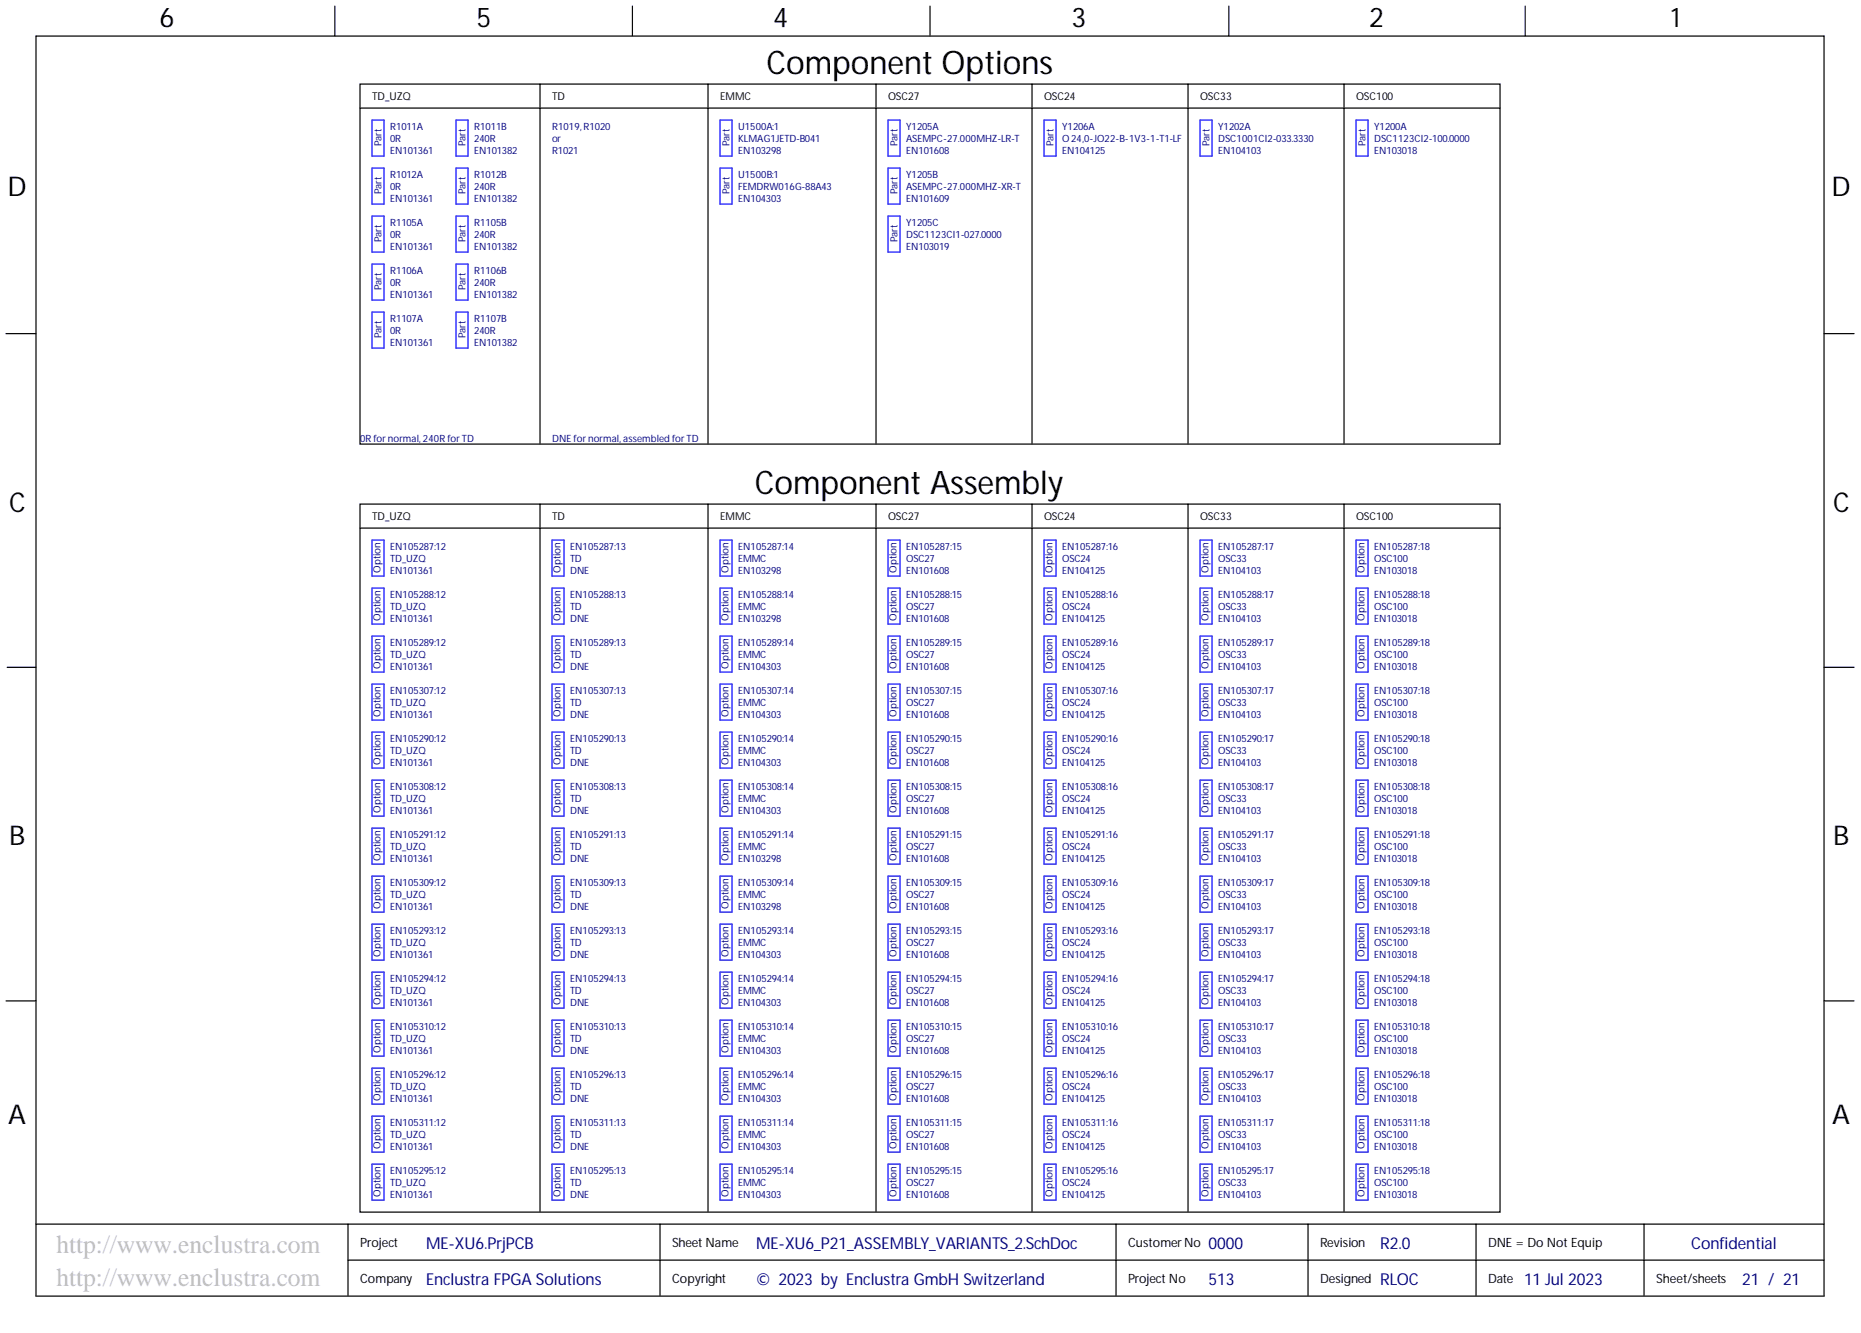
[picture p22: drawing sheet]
<svg xmlns="http://www.w3.org/2000/svg" width="393mm" height="282mm" viewBox="0 0 393 282" stroke-linecap="round" stroke-linejoin="round" font-family="sans-serif">
<defs><g id="words">
<g font-size="6.9">
<text x="162" y="15.6">Component Options</text>
<text x="159.5" y="104.4">Component Assembly</text>
</g>
<g font-size="5.8">
<text x="33.7" y="5.7">6</text>
<text x="100.7" y="5.7">5</text>
<text x="163.4" y="5.7">4</text>
<text x="226.5" y="5.7">3</text>
<text x="289.4" y="5.7">2</text>
<text x="353.1" y="5.7">1</text>
<text x="1.6" y="41.5">D</text>
<text x="387.1" y="41.5">D</text>
<text x="1.9" y="108.2">C</text>
<text x="387.5" y="108.2">C</text>
<text x="1.9" y="178.7">B</text>
<text x="387.5" y="178.7">B</text>
<text x="1.7" y="237.6">A</text>
<text x="387.2" y="237.6">A</text>
</g>
<g font-size="5.5" fill="#c0c0c0">
<text x="11.9" y="265">http://www.enclustra.com</text>
<text x="11.9" y="271.9">http://www.enclustra.com</text>
</g>
<g font-size="3.5" fill="#000080">
<text x="90" y="264.1">ME-XU6.PrjPCB</text>
<text x="159.8" y="264.1">ME-XU6_P21_ASSEMBLY_VARIANTS_2.SchDoc</text>
<text x="255.4" y="264.1">0000</text>
<text x="357.5" y="264.1">Confidential</text>
<text x="90" y="271.7">Enclustra FPGA Solutions</text>
<text x="159.8" y="271.7">© 2023 by Enclustra GmbH Switzerland</text>
<text x="255.4" y="271.7">513</text>
<text x="291.7" y="271.7">RLOC</text>
<text x="322.1" y="271.7">11 Jul 2023</text>
<text x="368.2" y="271.7">21 / 21</text>
</g>
<text font-size="3.5" fill="#00007c" x="291.7" y="264.1">R2.0</text>
<g font-size="2.7">
<text x="76.1" y="263.8">Project</text>
<text x="142" y="263.8">Sheet Name</text>
<text x="238.4" y="263.8">CustomerNo</text>
<text x="279" y="263.8">Revision</text>
<text x="314.5" y="263.8">DNE = Do Not Equip</text>
<text x="76.1" y="271.4">Company</text>
<text x="142" y="271.4">Copyright</text>
<text x="238.4" y="271.4">Project No</text>
<text x="279" y="271.4">Designed</text>
<text x="314.5" y="271.4">Date</text>
<text x="350" y="271.4">Sheet/sheets</text>
</g>
<g font-size="2.3">
<text x="78.6" y="21.2">TD_UZQ</text>
<text x="116.7" y="21.2">TD</text>
<text x="152.2" y="21.2">EMMC</text>
<text x="187.7" y="21.2">OSC27</text>
<text x="220.7" y="21.2">OSC24</text>
<text x="253.6" y="21.2">OSC33</text>
<text x="286.6" y="21.2">OSC100</text>
<text x="78.6" y="110.1">TD_UZQ</text>
<text x="116.7" y="110.1">TD</text>
<text x="152.2" y="110.1">EMMC</text>
<text x="187.7" y="110.1">OSC27</text>
<text x="220.7" y="110.1">OSC24</text>
<text x="253.6" y="110.1">OSC33</text>
<text x="286.6" y="110.1">OSC100</text>
</g>
<g font-size="2.1" fill="#000080">
<text x="82.4" y="27.4">R1011A</text>
<text x="82.4" y="30">0R</text>
<text x="100.2" y="27.4">R1011B</text>
<text x="100.2" y="30">240R</text>
<text x="116.7" y="27.4">R1019,R1020</text>
<text x="116.7" y="30">or</text>
<text x="156" y="27.4">U1500A:1</text>
<text x="156" y="30">KLMAG1JETD-B041</text>
<text x="191.5" y="27.4">Y1205A</text>
<text x="191.5" y="30">ASEMPC-27.000MHZ-LR-T</text>
<text x="224.5" y="27.4">Y1206A</text>
<text x="224.5" y="30">O24,0-JO22-B-1V3-1-T1-LF</text>
<text x="257.4" y="27.4">Y1202A</text>
<text x="257.4" y="30">DSC1001CI2-033.3330</text>
<text x="290.4" y="27.4">Y1200A</text>
<text x="290.4" y="30">DSC1123CI2-100.0000</text>
<text x="80.7" y="31" transform="rotate(-90 80.7 31)">Part</text>
<text x="82.4" y="32.5">EN101361</text>
<text x="98.4" y="31" transform="rotate(-90 98.4 31)">Part</text>
<text x="100.2" y="32.5">EN101382</text>
<text x="116.7" y="32.5">R1021</text>
<text x="154.2" y="31" transform="rotate(-90 154.2 31)">Part</text>
<text x="156" y="32.5">EN103298</text>
<text x="189.7" y="31" transform="rotate(-90 189.7 31)">Part</text>
<text x="191.5" y="32.5">EN101608</text>
<text x="222.7" y="31" transform="rotate(-90 222.7 31)">Part</text>
<text x="224.5" y="32.5">EN104125</text>
<text x="255.7" y="31" transform="rotate(-90 255.7 31)">Part</text>
<text x="257.4" y="32.5">EN104103</text>
<text x="288.6" y="31" transform="rotate(-90 288.6 31)">Part</text>
<text x="290.4" y="32.5">EN103018</text>
<text x="80.7" y="41.1" transform="rotate(-90 80.7 41.1)">Part</text>
<text x="82.4" y="37.6">R1012A</text>
<text x="82.4" y="40.1">0R</text>
<text x="98.4" y="41.1" transform="rotate(-90 98.4 41.1)">Part</text>
<text x="100.2" y="37.6">R1012B</text>
<text x="100.2" y="40.1">240R</text>
<text x="154.2" y="41.1" transform="rotate(-90 154.2 41.1)">Part</text>
<text x="156" y="37.6">U1500B:1</text>
<text x="156" y="40.1">FEMDRW016G-88A43</text>
<text x="189.7" y="41.1" transform="rotate(-90 189.7 41.1)">Part</text>
<text x="191.5" y="37.6">Y1205B</text>
<text x="191.5" y="40.1">ASEMPC-27.000MHZ-XR-T</text>
<text x="82.4" y="42.6">EN101361</text>
<text x="82.4" y="47.7">R1105A</text>
<text x="100.2" y="42.6">EN101382</text>
<text x="100.2" y="47.7">R1105B</text>
<text x="156" y="42.6">EN104303</text>
<text x="191.5" y="42.6">EN101609</text>
<text x="191.5" y="47.7">Y1205C</text>
<text x="80.7" y="51.3" transform="rotate(-90 80.7 51.3)">Part</text>
<text x="82.4" y="52.8">EN101361</text>
<text x="82.4" y="50.3">0R</text>
<text x="98.4" y="51.3" transform="rotate(-90 98.4 51.3)">Part</text>
<text x="100.2" y="52.8">EN101382</text>
<text x="100.2" y="50.3">240R</text>
<text x="189.7" y="51.3" transform="rotate(-90 189.7 51.3)">Part</text>
<text x="191.5" y="52.8">EN103019</text>
<text x="191.5" y="50.3">DSC1123CI1-027.0000</text>
<text x="82.4" y="57.9">R1106A</text>
<text x="100.2" y="57.9">R1106B</text>
<text x="80.7" y="61.4" transform="rotate(-90 80.7 61.4)">Part</text>
<text x="82.4" y="62.9">EN101361</text>
<text x="82.4" y="60.4">0R</text>
<text x="98.4" y="61.4" transform="rotate(-90 98.4 61.4)">Part</text>
<text x="100.2" y="62.9">EN101382</text>
<text x="100.2" y="60.4">240R</text>
<text x="80.7" y="71.6" transform="rotate(-90 80.7 71.6)">Part</text>
<text x="82.4" y="68">R1107A</text>
<text x="82.4" y="70.6">0R</text>
<text x="98.4" y="71.6" transform="rotate(-90 98.4 71.6)">Part</text>
<text x="100.2" y="68">R1107B</text>
<text x="100.2" y="70.6">240R</text>
<text x="82.4" y="73.1">EN101361</text>
<text x="100.2" y="73.1">EN101382</text>
<text x="76.1" y="93.4">0R fornormal, 240R forTD</text>
<text x="116.7" y="93.4">DNE fornormal, assembled forTD</text>
<text x="82.4" y="116.2">EN105287:12</text>
<text x="82.4" y="118.8">TD_UZQ</text>
<text x="120.5" y="116.2">EN105287:13</text>
<text x="120.5" y="118.8">TD</text>
<text x="156" y="116.2">EN105287:14</text>
<text x="156" y="118.8">EMMC</text>
<text x="191.5" y="116.2">EN105287:15</text>
<text x="191.5" y="118.8">OSC27</text>
<text x="224.5" y="116.2">EN105287:16</text>
<text x="224.5" y="118.8">OSC24</text>
<text x="257.4" y="116.2">EN105287:17</text>
<text x="257.4" y="118.8">OSC33</text>
<text x="290.4" y="116.2">EN105287:18</text>
<text x="290.4" y="118.8">OSC100</text>
<text x="80.4" y="121.1" transform="rotate(-90 80.4 121.1)">Option</text>
<text x="82.4" y="121.3">EN101361</text>
<text x="118.5" y="121.1" transform="rotate(-90 118.5 121.1)">Option</text>
<text x="120.5" y="121.3">DNE</text>
<text x="154" y="121.1" transform="rotate(-90 154 121.1)">Option</text>
<text x="156" y="121.3">EN103298</text>
<text x="189.5" y="121.1" transform="rotate(-90 189.5 121.1)">Option</text>
<text x="191.5" y="121.3">EN101608</text>
<text x="222.4" y="121.1" transform="rotate(-90 222.4 121.1)">Option</text>
<text x="224.5" y="121.3">EN104125</text>
<text x="255.4" y="121.1" transform="rotate(-90 255.4 121.1)">Option</text>
<text x="257.4" y="121.3">EN104103</text>
<text x="288.4" y="121.1" transform="rotate(-90 288.4 121.1)">Option</text>
<text x="290.4" y="121.3">EN103018</text>
<text x="80.4" y="131.3" transform="rotate(-90 80.4 131.3)">Option</text>
<text x="82.4" y="131.5">EN101361</text>
<text x="82.4" y="126.4">EN105288:12</text>
<text x="82.4" y="128.9">TD_UZQ</text>
<text x="118.5" y="131.3" transform="rotate(-90 118.5 131.3)">Option</text>
<text x="120.5" y="131.5">DNE</text>
<text x="120.5" y="126.4">EN105288:13</text>
<text x="120.5" y="128.9">TD</text>
<text x="154" y="131.3" transform="rotate(-90 154 131.3)">Option</text>
<text x="156" y="131.5">EN103298</text>
<text x="156" y="126.4">EN105288:14</text>
<text x="156" y="128.9">EMMC</text>
<text x="189.5" y="131.3" transform="rotate(-90 189.5 131.3)">Option</text>
<text x="191.5" y="131.5">EN101608</text>
<text x="191.5" y="126.4">EN105288:15</text>
<text x="191.5" y="128.9">OSC27</text>
<text x="222.4" y="131.3" transform="rotate(-90 222.4 131.3)">Option</text>
<text x="224.5" y="131.5">EN104125</text>
<text x="224.5" y="126.4">EN105288:16</text>
<text x="224.5" y="128.9">OSC24</text>
<text x="255.4" y="131.3" transform="rotate(-90 255.4 131.3)">Option</text>
<text x="257.4" y="131.5">EN104103</text>
<text x="257.4" y="126.4">EN105288:17</text>
<text x="257.4" y="128.9">OSC33</text>
<text x="288.4" y="131.3" transform="rotate(-90 288.4 131.3)">Option</text>
<text x="290.4" y="131.5">EN103018</text>
<text x="290.4" y="126.4">EN105288:18</text>
<text x="290.4" y="128.9">OSC100</text>
<text x="82.4" y="136.5">EN105289:12</text>
<text x="120.5" y="136.5">EN105289:13</text>
<text x="156" y="136.5">EN105289:14</text>
<text x="191.5" y="136.5">EN105289:15</text>
<text x="224.5" y="136.5">EN105289:16</text>
<text x="257.4" y="136.5">EN105289:17</text>
<text x="290.4" y="136.5">EN105289:18</text>
<text x="80.4" y="141.4" transform="rotate(-90 80.4 141.4)">Option</text>
<text x="82.4" y="141.6">EN101361</text>
<text x="82.4" y="139.1">TD_UZQ</text>
<text x="118.5" y="141.4" transform="rotate(-90 118.5 141.4)">Option</text>
<text x="120.5" y="141.6">DNE</text>
<text x="120.5" y="139.1">TD</text>
<text x="154" y="141.4" transform="rotate(-90 154 141.4)">Option</text>
<text x="156" y="141.6">EN104303</text>
<text x="156" y="139.1">EMMC</text>
<text x="189.5" y="141.4" transform="rotate(-90 189.5 141.4)">Option</text>
<text x="191.5" y="141.6">EN101608</text>
<text x="191.5" y="139.1">OSC27</text>
<text x="222.4" y="141.4" transform="rotate(-90 222.4 141.4)">Option</text>
<text x="224.5" y="141.6">EN104125</text>
<text x="224.5" y="139.1">OSC24</text>
<text x="255.4" y="141.4" transform="rotate(-90 255.4 141.4)">Option</text>
<text x="257.4" y="141.6">EN104103</text>
<text x="257.4" y="139.1">OSC33</text>
<text x="288.4" y="141.4" transform="rotate(-90 288.4 141.4)">Option</text>
<text x="290.4" y="141.6">EN103018</text>
<text x="290.4" y="139.1">OSC100</text>
<text x="82.4" y="146.7">EN105307:12</text>
<text x="82.4" y="149.2">TD_UZQ</text>
<text x="120.5" y="146.7">EN105307:13</text>
<text x="120.5" y="149.2">TD</text>
<text x="156" y="146.7">EN105307:14</text>
<text x="156" y="149.2">EMMC</text>
<text x="191.5" y="146.7">EN105307:15</text>
<text x="191.5" y="149.2">OSC27</text>
<text x="224.5" y="146.7">EN105307:16</text>
<text x="224.5" y="149.2">OSC24</text>
<text x="257.4" y="146.7">EN105307:17</text>
<text x="257.4" y="149.2">OSC33</text>
<text x="290.4" y="146.7">EN105307:18</text>
<text x="290.4" y="149.2">OSC100</text>
<text x="80.4" y="151.6" transform="rotate(-90 80.4 151.6)">Option</text>
<text x="82.4" y="151.8">EN101361</text>
<text x="118.5" y="151.6" transform="rotate(-90 118.5 151.6)">Option</text>
<text x="120.5" y="151.8">DNE</text>
<text x="154" y="151.6" transform="rotate(-90 154 151.6)">Option</text>
<text x="156" y="151.8">EN104303</text>
<text x="189.5" y="151.6" transform="rotate(-90 189.5 151.6)">Option</text>
<text x="191.5" y="151.8">EN101608</text>
<text x="222.4" y="151.6" transform="rotate(-90 222.4 151.6)">Option</text>
<text x="224.5" y="151.8">EN104125</text>
<text x="255.4" y="151.6" transform="rotate(-90 255.4 151.6)">Option</text>
<text x="257.4" y="151.8">EN104103</text>
<text x="288.4" y="151.6" transform="rotate(-90 288.4 151.6)">Option</text>
<text x="290.4" y="151.8">EN103018</text>
<text x="80.4" y="161.7" transform="rotate(-90 80.4 161.7)">Option</text>
<text x="82.4" y="161.9">EN101361</text>
<text x="82.4" y="156.8">EN105290:12</text>
<text x="82.4" y="159.4">TD_UZQ</text>
<text x="118.5" y="161.7" transform="rotate(-90 118.5 161.7)">Option</text>
<text x="120.5" y="161.9">DNE</text>
<text x="120.5" y="156.8">EN105290:13</text>
<text x="120.5" y="159.4">TD</text>
<text x="154" y="161.7" transform="rotate(-90 154 161.7)">Option</text>
<text x="156" y="161.9">EN104303</text>
<text x="156" y="156.8">EN105290:14</text>
<text x="156" y="159.4">EMMC</text>
<text x="189.5" y="161.7" transform="rotate(-90 189.5 161.7)">Option</text>
<text x="191.5" y="161.9">EN101608</text>
<text x="191.5" y="156.8">EN105290:15</text>
<text x="191.5" y="159.4">OSC27</text>
<text x="222.4" y="161.7" transform="rotate(-90 222.4 161.7)">Option</text>
<text x="224.5" y="161.9">EN104125</text>
<text x="224.5" y="156.8">EN105290:16</text>
<text x="224.5" y="159.4">OSC24</text>
<text x="255.4" y="161.7" transform="rotate(-90 255.4 161.7)">Option</text>
<text x="257.4" y="161.9">EN104103</text>
<text x="257.4" y="156.8">EN105290:17</text>
<text x="257.4" y="159.4">OSC33</text>
<text x="288.4" y="161.7" transform="rotate(-90 288.4 161.7)">Option</text>
<text x="290.4" y="161.9">EN103018</text>
<text x="290.4" y="156.8">EN105290:18</text>
<text x="290.4" y="159.4">OSC100</text>
<text x="82.4" y="167">EN105308:12</text>
<text x="120.5" y="167">EN105308:13</text>
<text x="156" y="167">EN105308:14</text>
<text x="191.5" y="167">EN105308:15</text>
<text x="224.5" y="167">EN105308:16</text>
<text x="257.4" y="167">EN105308:17</text>
<text x="290.4" y="167">EN105308:18</text>
<text x="80.4" y="171.9" transform="rotate(-90 80.4 171.9)">Option</text>
<text x="82.4" y="172.1">EN101361</text>
<text x="82.4" y="169.5">TD_UZQ</text>
<text x="118.5" y="171.9" transform="rotate(-90 118.5 171.9)">Option</text>
<text x="120.5" y="172.1">DNE</text>
<text x="120.5" y="169.5">TD</text>
<text x="154" y="171.9" transform="rotate(-90 154 171.9)">Option</text>
<text x="156" y="172.1">EN104303</text>
<text x="156" y="169.5">EMMC</text>
<text x="189.5" y="171.9" transform="rotate(-90 189.5 171.9)">Option</text>
<text x="191.5" y="172.1">EN101608</text>
<text x="191.5" y="169.5">OSC27</text>
<text x="222.4" y="171.9" transform="rotate(-90 222.4 171.9)">Option</text>
<text x="224.5" y="172.1">EN104125</text>
<text x="224.5" y="169.5">OSC24</text>
<text x="255.4" y="171.9" transform="rotate(-90 255.4 171.9)">Option</text>
<text x="257.4" y="172.1">EN104103</text>
<text x="257.4" y="169.5">OSC33</text>
<text x="288.4" y="171.9" transform="rotate(-90 288.4 171.9)">Option</text>
<text x="290.4" y="172.1">EN103018</text>
<text x="290.4" y="169.5">OSC100</text>
<text x="82.4" y="177.1">EN105291:12</text>
<text x="82.4" y="179.7">TD_UZQ</text>
<text x="120.5" y="177.1">EN105291:13</text>
<text x="120.5" y="179.7">TD</text>
<text x="156" y="177.1">EN105291:14</text>
<text x="156" y="179.7">EMMC</text>
<text x="191.5" y="177.1">EN105291:15</text>
<text x="191.5" y="179.7">OSC27</text>
<text x="224.5" y="177.1">EN105291:16</text>
<text x="224.5" y="179.7">OSC24</text>
<text x="257.4" y="177.1">EN105291:17</text>
<text x="257.4" y="179.7">OSC33</text>
<text x="290.4" y="177.1">EN105291:18</text>
<text x="290.4" y="179.7">OSC100</text>
<text x="80.4" y="182" transform="rotate(-90 80.4 182)">Option</text>
<text x="82.4" y="182.2">EN101361</text>
<text x="118.5" y="182" transform="rotate(-90 118.5 182)">Option</text>
<text x="120.5" y="182.2">DNE</text>
<text x="154" y="182" transform="rotate(-90 154 182)">Option</text>
<text x="156" y="182.2">EN103298</text>
<text x="189.5" y="182" transform="rotate(-90 189.5 182)">Option</text>
<text x="191.5" y="182.2">EN101608</text>
<text x="222.4" y="182" transform="rotate(-90 222.4 182)">Option</text>
<text x="224.5" y="182.2">EN104125</text>
<text x="255.4" y="182" transform="rotate(-90 255.4 182)">Option</text>
<text x="257.4" y="182.2">EN104103</text>
<text x="288.4" y="182" transform="rotate(-90 288.4 182)">Option</text>
<text x="290.4" y="182.2">EN103018</text>
<text x="82.4" y="187.3">EN105309:12</text>
<text x="82.4" y="189.8">TD_UZQ</text>
<text x="120.5" y="187.3">EN105309:13</text>
<text x="120.5" y="189.8">TD</text>
<text x="156" y="187.3">EN105309:14</text>
<text x="156" y="189.8">EMMC</text>
<text x="191.5" y="187.3">EN105309:15</text>
<text x="191.5" y="189.8">OSC27</text>
<text x="224.5" y="187.3">EN105309:16</text>
<text x="224.5" y="189.8">OSC24</text>
<text x="257.4" y="187.3">EN105309:17</text>
<text x="257.4" y="189.8">OSC33</text>
<text x="290.4" y="187.3">EN105309:18</text>
<text x="290.4" y="189.8">OSC100</text>
<text x="80.4" y="192.2" transform="rotate(-90 80.4 192.2)">Option</text>
<text x="82.4" y="197.4">EN105293:12</text>
<text x="82.4" y="192.4">EN101361</text>
<text x="118.5" y="192.2" transform="rotate(-90 118.5 192.2)">Option</text>
<text x="120.5" y="197.4">EN105293:13</text>
<text x="120.5" y="192.4">DNE</text>
<text x="154" y="192.2" transform="rotate(-90 154 192.2)">Option</text>
<text x="156" y="197.4">EN105293:14</text>
<text x="156" y="192.4">EN103298</text>
<text x="189.5" y="192.2" transform="rotate(-90 189.5 192.2)">Option</text>
<text x="191.5" y="197.4">EN105293:15</text>
<text x="191.5" y="192.4">EN101608</text>
<text x="222.4" y="192.2" transform="rotate(-90 222.4 192.2)">Option</text>
<text x="224.5" y="197.4">EN105293:16</text>
<text x="224.5" y="192.4">EN104125</text>
<text x="255.4" y="192.2" transform="rotate(-90 255.4 192.2)">Option</text>
<text x="257.4" y="192.4">EN104103</text>
<text x="257.4" y="197.4">EN105293:17</text>
<text x="288.4" y="192.2" transform="rotate(-90 288.4 192.2)">Option</text>
<text x="290.4" y="192.4">EN103018</text>
<text x="290.4" y="197.4">EN105293:18</text>
<text x="80.4" y="202.3" transform="rotate(-90 80.4 202.3)">Option</text>
<text x="82.4" y="202.5">EN101361</text>
<text x="82.4" y="200">TD_UZQ</text>
<text x="118.5" y="202.3" transform="rotate(-90 118.5 202.3)">Option</text>
<text x="120.5" y="202.5">DNE</text>
<text x="120.5" y="200">TD</text>
<text x="154" y="202.3" transform="rotate(-90 154 202.3)">Option</text>
<text x="156" y="202.5">EN104303</text>
<text x="156" y="200">EMMC</text>
<text x="189.5" y="202.3" transform="rotate(-90 189.5 202.3)">Option</text>
<text x="191.5" y="202.5">EN101608</text>
<text x="191.5" y="200">OSC27</text>
<text x="222.4" y="202.3" transform="rotate(-90 222.4 202.3)">Option</text>
<text x="224.5" y="202.5">EN104125</text>
<text x="224.5" y="200">OSC24</text>
<text x="255.4" y="202.3" transform="rotate(-90 255.4 202.3)">Option</text>
<text x="257.4" y="202.5">EN104103</text>
<text x="257.4" y="200">OSC33</text>
<text x="288.4" y="202.3" transform="rotate(-90 288.4 202.3)">Option</text>
<text x="290.4" y="202.5">EN103018</text>
<text x="290.4" y="200">OSC100</text>
<text x="82.4" y="207.6">EN105294:12</text>
<text x="120.5" y="207.6">EN105294:13</text>
<text x="156" y="207.6">EN105294:14</text>
<text x="191.5" y="207.6">EN105294:15</text>
<text x="224.5" y="207.6">EN105294:16</text>
<text x="257.4" y="207.6">EN105294:17</text>
<text x="290.4" y="207.6">EN105294:18</text>
<text x="80.4" y="212.5" transform="rotate(-90 80.4 212.5)">Option</text>
<text x="82.4" y="212.7">EN101361</text>
<text x="82.4" y="210.1">TD_UZQ</text>
<text x="118.5" y="212.5" transform="rotate(-90 118.5 212.5)">Option</text>
<text x="120.5" y="212.7">DNE</text>
<text x="120.5" y="210.1">TD</text>
<text x="154" y="212.5" transform="rotate(-90 154 212.5)">Option</text>
<text x="156" y="212.7">EN104303</text>
<text x="156" y="210.1">EMMC</text>
<text x="189.5" y="212.5" transform="rotate(-90 189.5 212.5)">Option</text>
<text x="191.5" y="212.7">EN101608</text>
<text x="191.5" y="210.1">OSC27</text>
<text x="222.4" y="212.5" transform="rotate(-90 222.4 212.5)">Option</text>
<text x="224.5" y="212.7">EN104125</text>
<text x="224.5" y="210.1">OSC24</text>
<text x="255.4" y="212.5" transform="rotate(-90 255.4 212.5)">Option</text>
<text x="257.4" y="212.7">EN104103</text>
<text x="257.4" y="210.1">OSC33</text>
<text x="288.4" y="212.5" transform="rotate(-90 288.4 212.5)">Option</text>
<text x="290.4" y="212.7">EN103018</text>
<text x="290.4" y="210.1">OSC100</text>
<text x="82.4" y="217.7">EN105310:12</text>
<text x="82.4" y="220.3">TD_UZQ</text>
<text x="120.5" y="217.7">EN105310:13</text>
<text x="120.5" y="220.3">TD</text>
<text x="156" y="217.7">EN105310:14</text>
<text x="156" y="220.3">EMMC</text>
<text x="191.5" y="217.7">EN105310:15</text>
<text x="191.5" y="220.3">OSC27</text>
<text x="224.5" y="217.7">EN105310:16</text>
<text x="224.5" y="220.3">OSC24</text>
<text x="257.4" y="217.7">EN105310:17</text>
<text x="257.4" y="220.3">OSC33</text>
<text x="290.4" y="217.7">EN105310:18</text>
<text x="290.4" y="220.3">OSC100</text>
<text x="80.4" y="222.6" transform="rotate(-90 80.4 222.6)">Option</text>
<text x="82.4" y="227.9">EN105296:12</text>
<text x="82.4" y="222.8">EN101361</text>
<text x="118.5" y="222.6" transform="rotate(-90 118.5 222.6)">Option</text>
<text x="120.5" y="227.9">EN105296:13</text>
<text x="120.5" y="222.8">DNE</text>
<text x="154" y="222.6" transform="rotate(-90 154 222.6)">Option</text>
<text x="156" y="227.9">EN105296:14</text>
<text x="156" y="222.8">EN104303</text>
<text x="189.5" y="222.6" transform="rotate(-90 189.5 222.6)">Option</text>
<text x="191.5" y="227.9">EN105296:15</text>
<text x="191.5" y="222.8">EN101608</text>
<text x="222.4" y="222.6" transform="rotate(-90 222.4 222.6)">Option</text>
<text x="224.5" y="227.9">EN105296:16</text>
<text x="224.5" y="222.8">EN104125</text>
<text x="255.4" y="222.6" transform="rotate(-90 255.4 222.6)">Option</text>
<text x="257.4" y="222.8">EN104103</text>
<text x="257.4" y="227.9">EN105296:17</text>
<text x="288.4" y="222.6" transform="rotate(-90 288.4 222.6)">Option</text>
<text x="290.4" y="222.8">EN103018</text>
<text x="290.4" y="227.9">EN105296:18</text>
<text x="80.4" y="232.8" transform="rotate(-90 80.4 232.8)">Option</text>
<text x="82.4" y="233">EN101361</text>
<text x="82.4" y="230.4">TD_UZQ</text>
<text x="118.5" y="232.8" transform="rotate(-90 118.5 232.8)">Option</text>
<text x="120.5" y="233">DNE</text>
<text x="120.5" y="230.4">TD</text>
<text x="154" y="232.8" transform="rotate(-90 154 232.8)">Option</text>
<text x="156" y="233">EN104303</text>
<text x="156" y="230.4">EMMC</text>
<text x="189.5" y="232.8" transform="rotate(-90 189.5 232.8)">Option</text>
<text x="191.5" y="233">EN101608</text>
<text x="191.5" y="230.4">OSC27</text>
<text x="222.4" y="232.8" transform="rotate(-90 222.4 232.8)">Option</text>
<text x="224.5" y="233">EN104125</text>
<text x="224.5" y="230.4">OSC24</text>
<text x="255.4" y="232.8" transform="rotate(-90 255.4 232.8)">Option</text>
<text x="257.4" y="233">EN104103</text>
<text x="257.4" y="230.4">OSC33</text>
<text x="288.4" y="232.8" transform="rotate(-90 288.4 232.8)">Option</text>
<text x="290.4" y="233">EN103018</text>
<text x="290.4" y="230.4">OSC100</text>
<text x="82.4" y="238">EN105311:12</text>
<text x="120.5" y="238">EN105311:13</text>
<text x="156" y="238">EN105311:14</text>
<text x="191.5" y="238">EN105311:15</text>
<text x="224.5" y="238">EN105311:16</text>
<text x="257.4" y="238">EN105311:17</text>
<text x="290.4" y="238">EN105311:18</text>
<text x="80.4" y="242.9" transform="rotate(-90 80.4 242.9)">Option</text>
<text x="82.4" y="243.1">EN101361</text>
<text x="82.4" y="240.6">TD_UZQ</text>
<text x="118.5" y="242.9" transform="rotate(-90 118.5 242.9)">Option</text>
<text x="120.5" y="243.1">DNE</text>
<text x="120.5" y="240.6">TD</text>
<text x="154" y="242.9" transform="rotate(-90 154 242.9)">Option</text>
<text x="156" y="243.1">EN104303</text>
<text x="156" y="240.6">EMMC</text>
<text x="189.5" y="242.9" transform="rotate(-90 189.5 242.9)">Option</text>
<text x="191.5" y="243.1">EN101608</text>
<text x="191.5" y="240.6">OSC27</text>
<text x="222.4" y="242.9" transform="rotate(-90 222.4 242.9)">Option</text>
<text x="224.5" y="243.1">EN104125</text>
<text x="224.5" y="240.6">OSC24</text>
<text x="255.4" y="242.9" transform="rotate(-90 255.4 242.9)">Option</text>
<text x="257.4" y="243.1">EN104103</text>
<text x="257.4" y="240.6">OSC33</text>
<text x="288.4" y="242.9" transform="rotate(-90 288.4 242.9)">Option</text>
<text x="290.4" y="243.1">EN103018</text>
<text x="290.4" y="240.6">OSC100</text>
<text x="82.4" y="248.2">EN105295:12</text>
<text x="82.4" y="250.7">TD_UZQ</text>
<text x="120.5" y="248.2">EN105295:13</text>
<text x="120.5" y="250.7">TD</text>
<text x="156" y="248.2">EN105295:14</text>
<text x="156" y="250.7">EMMC</text>
<text x="191.5" y="248.2">EN105295:15</text>
<text x="191.5" y="250.7">OSC27</text>
<text x="224.5" y="248.2">EN105295:16</text>
<text x="224.5" y="250.7">OSC24</text>
<text x="257.4" y="248.2">EN105295:17</text>
<text x="257.4" y="250.7">OSC33</text>
<text x="290.4" y="248.2">EN105295:18</text>
<text x="290.4" y="250.7">OSC100</text>
<text x="80.4" y="253.1" transform="rotate(-90 80.4 253.1)">Option</text>
<text x="82.4" y="253.3">EN101361</text>
<text x="118.5" y="253.1" transform="rotate(-90 118.5 253.1)">Option</text>
<text x="120.5" y="253.3">DNE</text>
<text x="154" y="253.1" transform="rotate(-90 154 253.1)">Option</text>
<text x="156" y="253.3">EN104303</text>
<text x="189.5" y="253.1" transform="rotate(-90 189.5 253.1)">Option</text>
<text x="191.5" y="253.3">EN101608</text>
<text x="222.4" y="253.1" transform="rotate(-90 222.4 253.1)">Option</text>
<text x="224.5" y="253.3">EN104125</text>
<text x="255.4" y="253.1" transform="rotate(-90 255.4 253.1)">Option</text>
<text x="257.4" y="253.3">EN104103</text>
<text x="288.4" y="253.1" transform="rotate(-90 288.4 253.1)">Option</text>
<text x="290.4" y="253.3">EN103018</text>
</g>
</g></defs>
<g fill="none" stroke="#000" stroke-width=".26">
<path d="M7.6 7.6h377.9v266.5h-377.9zM70.8 1.3v6.3M76.1 17.8h241v76.1h-241zM114.1 17.8v76.1M133.7 1.3v6.3M149.6 17.8v76.1M185.2 17.8v76.1M196.6 1.3v6.3M218.1 17.8v76.1M251.1 17.8v76.1M259.7 1.3v6.3M284.1 17.8v76.1"/>
<path d="M322.4 1.3v6.3M76.1 22.9h241M1.3 70.6h6.3M385.5 70.6h6.4M76.1 106.6h241v149.7h-241zM76.1 111.7h241M114.1 106.6v149.7M149.6 106.6v149.7M185.2 106.6v149.7M218.1 106.6v149.7M251.1 106.6v149.7M284.1 106.6v149.7"/>
<path d="M1.5 141.1h6.1M385.5 141.1h6.4M1.3 211.6h6.3M385.5 211.6h6.4M7.6 258.8h377.9M73.6 258.8v15.3M139.5 258.8v15.3M235.9 258.8v15.3M276.5 258.8v15.3M312 258.8v15.3M347.5 258.8v15.3M73.6 266.5h311.9"/>
</g>
<g fill="none" stroke="#00f" stroke-width=".26">
<path d="M78.6 25.4h2.6v7.6h-2.6zM78.6 35.5h2.6v7.7h-2.6zM96.4 25.4h2.5v7.6h-2.5zM96.4 35.5h2.5v7.7h-2.5zM152.2 25.4h2.5v7.6h-2.5zM152.2 35.5h2.5v7.7h-2.5zM187.7 25.4h2.5v7.6h-2.5zM187.7 35.5h2.5v7.7h-2.5zM220.7 25.4h2.5v7.6h-2.5zM253.6 25.4h2.6v7.6h-2.6zM286.6 25.4h2.6v7.6h-2.6zM78.6 45.7h2.6v7.6h-2.6z"/>
<path d="M78.6 55.8h2.6v7.7h-2.6zM96.4 45.7h2.5v7.6h-2.5zM96.4 55.8h2.5v7.7h-2.5zM187.7 45.7h2.5v7.6h-2.5zM78.6 66h2.6v7.6h-2.6zM96.4 66h2.5v7.6h-2.5zM78.6 114.2h2.6v7.6h-2.6zM116.7 114.2h2.5v7.6h-2.5zM152.2 114.2h2.5v7.6h-2.5zM187.7 114.2h2.5v7.6h-2.5zM220.7 114.2h2.5v7.6h-2.5zM253.6 114.2h2.6v7.6h-2.6z"/>
<path d="M286.6 114.2h2.6v7.6h-2.6zM78.6 124.4h2.6v7.6h-2.6zM78.6 134.5h2.6v7.6h-2.6zM116.7 134.5h2.5v7.6h-2.5zM116.7 124.4h2.5v7.6h-2.5zM152.2 134.5h2.5v7.6h-2.5zM152.2 124.4h2.5v7.6h-2.5zM187.7 134.5h2.5v7.6h-2.5zM187.7 124.4h2.5v7.6h-2.5zM220.7 134.5h2.5v7.6h-2.5zM220.7 124.4h2.5v7.6h-2.5zM253.6 134.5h2.6v7.6h-2.6z"/>
<path d="M253.6 124.4h2.6v7.6h-2.6zM286.6 134.5h2.6v7.6h-2.6zM286.6 124.4h2.6v7.6h-2.6zM78.6 144.7h2.6v7.6h-2.6zM78.6 154.8h2.6v7.6h-2.6zM116.7 154.8h2.5v7.6h-2.5zM116.7 144.7h2.5v7.6h-2.5zM152.2 154.8h2.5v7.6h-2.5zM152.2 144.7h2.5v7.6h-2.5zM187.7 154.8h2.5v7.6h-2.5zM187.7 144.7h2.5v7.6h-2.5zM220.7 154.8h2.5v7.6h-2.5z"/>
<path d="M220.7 144.7h2.5v7.6h-2.5zM253.6 154.8h2.6v7.6h-2.6zM253.6 144.7h2.6v7.6h-2.6zM286.6 154.8h2.6v7.6h-2.6zM286.6 144.7h2.6v7.6h-2.6zM78.6 165h2.6v7.6h-2.6zM78.6 175.1h2.6v7.6h-2.6zM116.7 175.1h2.5v7.6h-2.5zM116.7 165h2.5v7.6h-2.5zM152.2 175.1h2.5v7.6h-2.5zM152.2 165h2.5v7.6h-2.5zM187.7 175.1h2.5v7.6h-2.5z"/>
<path d="M187.7 165h2.5v7.6h-2.5zM220.7 175.1h2.5v7.6h-2.5zM220.7 165h2.5v7.6h-2.5zM253.6 175.1h2.6v7.6h-2.6zM253.6 165h2.6v7.6h-2.6zM286.6 175.1h2.6v7.6h-2.6zM286.6 165h2.6v7.6h-2.6zM78.6 185.3h2.6v7.6h-2.6zM78.6 195.4h2.6v7.6h-2.6zM116.7 195.4h2.5v7.6h-2.5zM116.7 185.3h2.5v7.6h-2.5zM152.2 195.4h2.5v7.6h-2.5z"/>
<path d="M152.2 185.3h2.5v7.6h-2.5zM187.7 195.4h2.5v7.6h-2.5zM187.7 185.3h2.5v7.6h-2.5zM220.7 195.4h2.5v7.6h-2.5zM220.7 185.3h2.5v7.6h-2.5zM253.6 195.4h2.6v7.6h-2.6zM253.6 185.3h2.6v7.6h-2.6zM286.6 195.4h2.6v7.6h-2.6zM286.6 185.3h2.6v7.6h-2.6zM78.6 205.6h2.6v7.6h-2.6zM78.6 215.7h2.6v7.6h-2.6zM116.7 205.6h2.5v7.6h-2.5z"/>
<path d="M116.7 215.7h2.5v7.6h-2.5zM152.2 205.6h2.5v7.6h-2.5zM152.2 215.7h2.5v7.6h-2.5zM187.7 205.6h2.5v7.6h-2.5zM187.7 215.7h2.5v7.6h-2.5zM220.7 215.7h2.5v7.6h-2.5zM220.7 205.6h2.5v7.6h-2.5zM253.6 215.7h2.6v7.6h-2.6zM253.6 205.6h2.6v7.6h-2.6zM286.6 215.7h2.6v7.6h-2.6zM286.6 205.6h2.6v7.6h-2.6zM78.6 225.9h2.6v7.6h-2.6z"/>
<path d="M78.6 236h2.6v7.6h-2.6zM116.7 225.9h2.5v7.6h-2.5zM116.7 236h2.5v7.6h-2.5zM152.2 225.9h2.5v7.6h-2.5zM152.2 236h2.5v7.6h-2.5zM187.7 225.9h2.5v7.6h-2.5zM187.7 236h2.5v7.6h-2.5zM220.7 225.9h2.5v7.6h-2.5zM220.7 236h2.5v7.6h-2.5zM253.6 225.9h2.6v7.6h-2.6zM253.6 236h2.6v7.6h-2.6zM286.6 225.9h2.6v7.6h-2.6z"/>
<path d="M286.6 236h2.6v7.6h-2.6zM78.6 246.2h2.6v7.6h-2.6zM116.7 246.2h2.5v7.6h-2.5zM152.2 246.2h2.5v7.6h-2.5zM187.7 246.2h2.5v7.6h-2.5zM220.7 246.2h2.5v7.6h-2.5zM253.6 246.2h2.6v7.6h-2.6zM286.6 246.2h2.6v7.6h-2.6z"/>
</g>
<use href="#words"/>
</svg>
